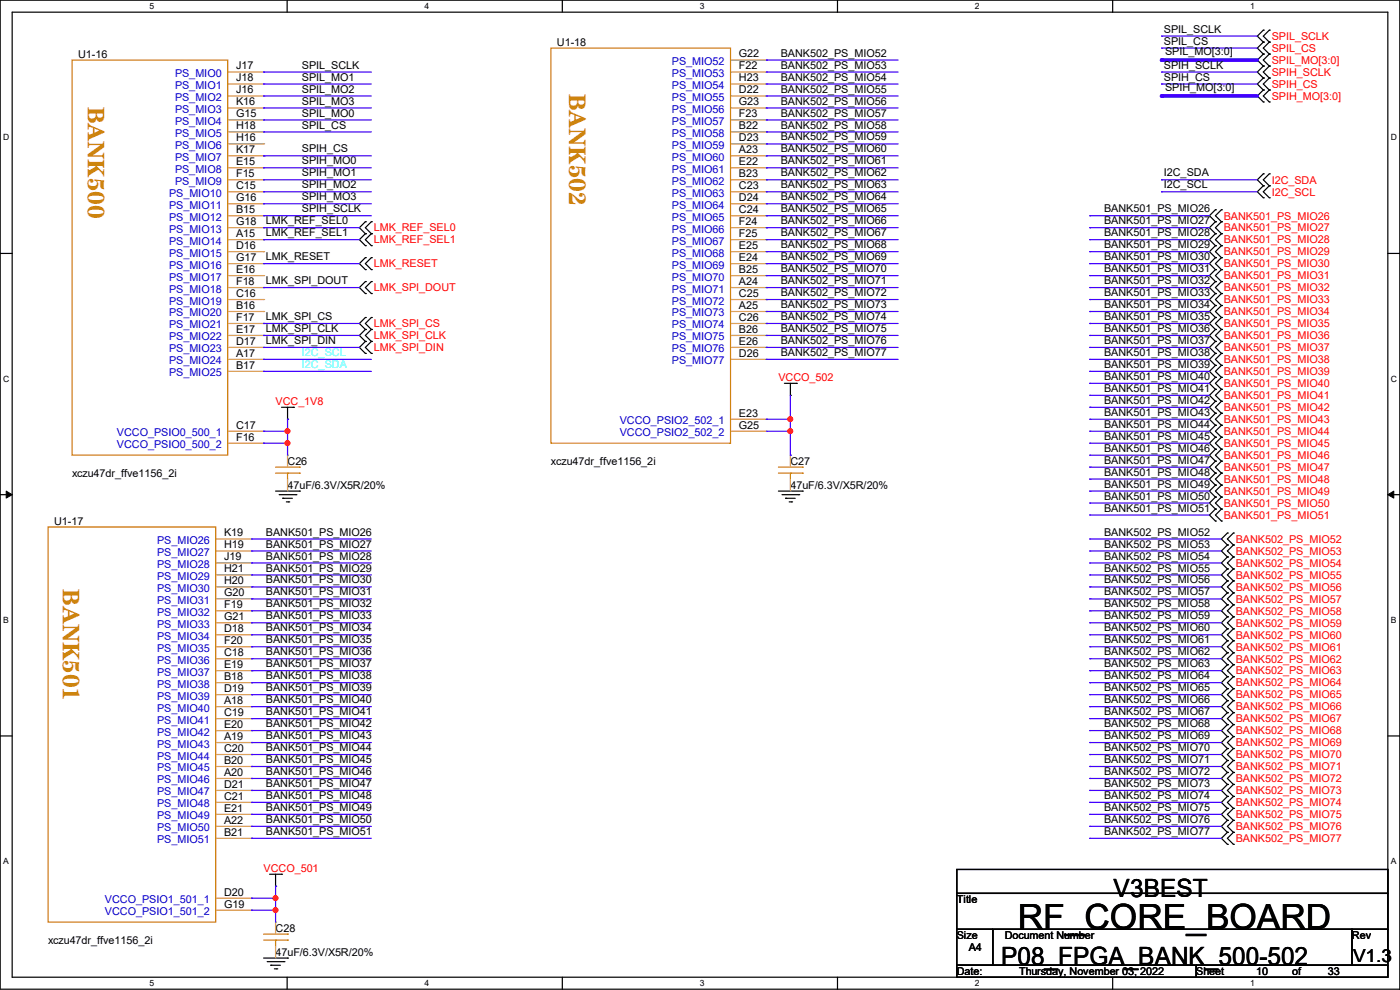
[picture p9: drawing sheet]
<svg xmlns="http://www.w3.org/2000/svg" width="297mm" height="210mm" viewBox="0 0 297 210" stroke-linecap="round" stroke-linejoin="round" font-family="sans-serif">
<defs><g id="words">
<text font-size="7.4" x="215.9" y="197.1">RF_CORE_BOARD</text>
<g font-size="5.3">
<text x="236.3" y="190.2">V3BEST</text>
<text x="212.4" y="204.7">P08_FPGA_BANK_500-502</text>
</g>
<g font-size="5.1" fill="#cc8006">
<text x="18.6" y="22.6" transform="rotate(90 18.6 22.6)">BANK500</text>
<text x="120.7" y="19.9" transform="rotate(90 120.7 19.9)">BANK502</text>
<text x="13.3" y="125" transform="rotate(90 13.3 125)">BANK501</text>
</g>
<text font-size="3.8" x="287.1" y="204.1">V1.3</text>
<g font-size="2.3">
<text x="118.2" y="9.7">U1-18</text>
<text x="246.9" y="6.9">SPIL_SCLK</text>
<text x="246.9" y="9.5">SPIL_CS</text>
<text x="247.2" y="11.8">SPIL_MO[3:0]</text>
<text x="16.6" y="12.3">U1-16</text>
<text x="50.1" y="14.7">J17</text>
<text x="50.1" y="17.3">J18</text>
<text x="64.1" y="17.1">SPIL_MO1</text>
<text x="64.1" y="14.6">SPIL_SCLK</text>
<text x="156.8" y="12.2">G22</text>
<text x="156.8" y="14.7">F22</text>
<text x="156.8" y="17.3">H23</text>
<text x="165.7" y="12">BANK502_PS_MIO52</text>
<text x="165.7" y="14.6">BANK502_PS_MIO53</text>
<text x="165.7" y="17.1">BANK502_PS_MIO54</text>
<text x="246.9" y="14.6">SPIH_SCLK</text>
<text x="246.9" y="17.1">SPIH_CS</text>
<text x="50.1" y="19.8">J16</text>
<text x="50.1" y="22.4">K16</text>
<text x="64.1" y="22.2">SPIL_MO3</text>
<text x="64.1" y="19.6">SPIL_MO2</text>
<text x="156.8" y="19.8">D22</text>
<text x="156.8" y="22.4">G23</text>
<text x="165.7" y="19.6">BANK502_PS_MIO55</text>
<text x="165.7" y="22.2">BANK502_PS_MIO56</text>
<text x="247.2" y="19.4">SPIH_MO[3:0]</text>
<text x="50.1" y="24.9">G15</text>
<text x="50.1" y="27.4">H18</text>
<text x="50.1" y="30">H16</text>
<text x="64.1" y="27.3">SPIL_CS</text>
<text x="64.1" y="24.7">SPIL_MO0</text>
<text x="156.8" y="24.9">F23</text>
<text x="156.8" y="27.4">B22</text>
<text x="156.8" y="30">D23</text>
<text x="165.7" y="24.7">BANK502_PS_MIO57</text>
<text x="165.7" y="27.3">BANK502_PS_MIO58</text>
<text x="165.7" y="29.8">BANK502_PS_MIO59</text>
<text x="50.1" y="32.5">K17</text>
<text x="50.1" y="35.1">E15</text>
<text x="64.1" y="34.9">SPIH_MO0</text>
<text x="64.1" y="32.3">SPIH_CS</text>
<text x="156.8" y="32.5">A23</text>
<text x="156.8" y="35.1">E22</text>
<text x="165.7" y="32.3">BANK502_PS_MIO60</text>
<text x="165.7" y="34.9">BANK502_PS_MIO61</text>
<text x="50.1" y="40.1">C15</text>
<text x="50.1" y="37.6">F15</text>
<text x="64.1" y="40">SPIH_MO2</text>
<text x="64.1" y="37.4">SPIH_MO1</text>
<text x="156.8" y="37.6">B23</text>
<text x="156.8" y="40.1">C23</text>
<text x="165.7" y="37.4">BANK502_PS_MIO62</text>
<text x="165.7" y="40">BANK502_PS_MIO63</text>
<text x="246.9" y="37.4">I2C_SDA</text>
<text x="246.9" y="40">I2C_SCL</text>
<text x="50.1" y="42.7">G16</text>
<text x="50.1" y="45.2">B15</text>
<text x="50.1" y="47.8">G18</text>
<text x="56.4" y="47.6">LMK_REF_SEL0</text>
<text x="64.1" y="45">SPIH_SCLK</text>
<text x="64.1" y="42.5">SPIH_MO3</text>
<text x="156.8" y="42.7">D24</text>
<text x="156.8" y="45.2">C24</text>
<text x="156.8" y="47.8">F24</text>
<text x="165.7" y="42.5">BANK502_PS_MIO64</text>
<text x="165.7" y="45">BANK502_PS_MIO65</text>
<text x="165.7" y="47.6">BANK502_PS_MIO66</text>
<text x="234.2" y="45">BANK501_PS_MIO26</text>
<text x="234.2" y="47.6">BANK501_PS_MIO27</text>
<text x="50.1" y="50.3">A15</text>
<text x="50.1" y="52.8">D16</text>
<text x="56.4" y="50.1">LMK_REF_SEL1</text>
<text x="156.8" y="50.3">F25</text>
<text x="156.8" y="52.8">E25</text>
<text x="165.7" y="50.1">BANK502_PS_MIO67</text>
<text x="165.7" y="52.7">BANK502_PS_MIO68</text>
<text x="234.2" y="50.1">BANK501_PS_MIO28</text>
<text x="234.2" y="52.7">BANK501_PS_MIO29</text>
<text x="50.1" y="55.4">G17</text>
<text x="50.1" y="57.9">E16</text>
<text x="56.4" y="55.2">LMK_RESET</text>
<text x="156.8" y="55.4">E24</text>
<text x="156.8" y="57.9">B25</text>
<text x="165.7" y="55.2">BANK502_PS_MIO69</text>
<text x="165.7" y="57.7">BANK502_PS_MIO70</text>
<text x="234.2" y="55.2">BANK501_PS_MIO30</text>
<text x="234.2" y="57.7">BANK501_PS_MIO31</text>
<text x="50.1" y="60.5">F18</text>
<text x="50.1" y="63">C16</text>
<text x="50.1" y="65.5">B16</text>
<text x="56.4" y="60.3">LMK_SPI_DOUT</text>
<text x="156.8" y="60.5">A24</text>
<text x="156.8" y="63">C25</text>
<text x="156.8" y="65.5">A25</text>
<text x="165.7" y="60.3">BANK502_PS_MIO71</text>
<text x="165.7" y="62.8">BANK502_PS_MIO72</text>
<text x="165.7" y="65.4">BANK502_PS_MIO73</text>
<text x="234.2" y="60.3">BANK501_PS_MIO32</text>
<text x="234.2" y="62.8">BANK501_PS_MIO33</text>
<text x="234.2" y="65.4">BANK501_PS_MIO34</text>
<text x="50.1" y="68.1">F17</text>
<text x="50.1" y="70.6">E17</text>
<text x="56.4" y="67.9">LMK_SPI_CS</text>
<text x="56.4" y="70.4">LMK_SPI_CLK</text>
<text x="156.8" y="68.1">C26</text>
<text x="156.8" y="70.6">B26</text>
<text x="165.7" y="67.9">BANK502_PS_MIO74</text>
<text x="165.7" y="70.4">BANK502_PS_MIO75</text>
<text x="234.2" y="67.9">BANK501_PS_MIO35</text>
<text x="234.2" y="70.4">BANK501_PS_MIO36</text>
<text x="50.1" y="73.2">D17</text>
<text x="50.1" y="75.7">A17</text>
<text x="56.4" y="73">LMK_SPI_DIN</text>
<text x="156.8" y="73.2">E26</text>
<text x="156.8" y="75.7">D26</text>
<text x="165.7" y="73">BANK502_PS_MIO76</text>
<text x="165.7" y="75.5">BANK502_PS_MIO77</text>
<text x="234.2" y="73">BANK501_PS_MIO37</text>
<text x="234.2" y="75.5">BANK501_PS_MIO38</text>
<text x="50.1" y="78.2">B17</text>
<text x="234.2" y="78.1">BANK501_PS_MIO39</text>
<text x="234.2" y="80.6">BANK501_PS_MIO40</text>
<text x="234.2" y="83.1">BANK501_PS_MIO41</text>
<text x="156.8" y="88.4">E23</text>
<text x="234.2" y="85.7">BANK501_PS_MIO42</text>
<text x="234.2" y="88.2">BANK501_PS_MIO43</text>
<text x="50.1" y="90.9">C17</text>
<text x="50.1" y="93.5">F16</text>
<text x="156.8" y="90.9">G25</text>
<text x="234.2" y="90.8">BANK501_PS_MIO44</text>
<text x="234.2" y="93.3">BANK501_PS_MIO45</text>
<text x="234.2" y="95.8">BANK501_PS_MIO46</text>
<text x="15.3" y="101.2">xczu47dr_ffve1156_2i</text>
<text x="61" y="98.6">C26</text>
<text x="116.9" y="98.6">xczu47dr_ffve1156_2i</text>
<text x="167.7" y="98.6">C27</text>
<text x="234.2" y="98.4">BANK501_PS_MIO47</text>
<text x="234.2" y="100.9">BANK501_PS_MIO48</text>
<text x="61" y="103.7">47uF/6.3V/X5R/20%</text>
<text x="167.7" y="103.7">47uF/6.3V/X5R/20%</text>
<text x="234.2" y="103.5">BANK501_PS_MIO49</text>
<text x="234.2" y="106">BANK501_PS_MIO50</text>
<text x="11.5" y="111.3">U1-17</text>
<text x="47.5" y="113.8">K19</text>
<text x="56.4" y="113.6">BANK501_PS_MIO26</text>
<text x="234.2" y="108.5">BANK501_PS_MIO51</text>
<text x="234.2" y="113.6">BANK502_PS_MIO52</text>
<text x="47.5" y="116.3">H19</text>
<text x="47.5" y="118.9">J19</text>
<text x="56.4" y="116.2">BANK501_PS_MIO27</text>
<text x="56.4" y="118.7">BANK501_PS_MIO28</text>
<text x="234.2" y="116.2">BANK502_PS_MIO53</text>
<text x="234.2" y="118.7">BANK502_PS_MIO54</text>
<text x="47.5" y="121.4">H21</text>
<text x="47.5" y="124">H20</text>
<text x="56.4" y="121.2">BANK501_PS_MIO29</text>
<text x="56.4" y="123.8">BANK501_PS_MIO30</text>
<text x="234.2" y="121.2">BANK502_PS_MIO55</text>
<text x="234.2" y="123.8">BANK502_PS_MIO56</text>
<text x="47.5" y="126.5">G20</text>
<text x="47.5" y="129">F19</text>
<text x="47.5" y="131.6">G21</text>
<text x="56.4" y="126.3">BANK501_PS_MIO31</text>
<text x="56.4" y="128.9">BANK501_PS_MIO32</text>
<text x="56.4" y="131.4">BANK501_PS_MIO33</text>
<text x="234.2" y="126.3">BANK502_PS_MIO57</text>
<text x="234.2" y="128.9">BANK502_PS_MIO58</text>
<text x="234.2" y="131.4">BANK502_PS_MIO59</text>
<text x="47.5" y="134.1">D18</text>
<text x="47.5" y="136.7">F20</text>
<text x="56.4" y="133.9">BANK501_PS_MIO34</text>
<text x="56.4" y="136.5">BANK501_PS_MIO35</text>
<text x="234.2" y="133.9">BANK502_PS_MIO60</text>
<text x="234.2" y="136.5">BANK502_PS_MIO61</text>
<text x="47.5" y="139.2">C18</text>
<text x="47.5" y="141.7">E19</text>
<text x="56.4" y="139">BANK501_PS_MIO36</text>
<text x="56.4" y="141.6">BANK501_PS_MIO37</text>
<text x="234.2" y="139">BANK502_PS_MIO62</text>
<text x="234.2" y="141.6">BANK502_PS_MIO63</text>
<text x="47.5" y="144.3">B18</text>
<text x="47.5" y="146.8">D19</text>
<text x="47.5" y="149.4">A18</text>
<text x="56.4" y="144.1">BANK501_PS_MIO38</text>
<text x="56.4" y="146.6">BANK501_PS_MIO39</text>
<text x="56.4" y="149.2">BANK501_PS_MIO40</text>
<text x="234.2" y="144.1">BANK502_PS_MIO64</text>
<text x="234.2" y="146.6">BANK502_PS_MIO65</text>
<text x="234.2" y="149.2">BANK502_PS_MIO66</text>
<text x="47.5" y="151.9">C19</text>
<text x="47.5" y="154.4">E20</text>
<text x="56.4" y="151.7">BANK501_PS_MIO41</text>
<text x="56.4" y="154.3">BANK501_PS_MIO42</text>
<text x="234.2" y="151.7">BANK502_PS_MIO67</text>
<text x="234.2" y="154.3">BANK502_PS_MIO68</text>
<text x="47.5" y="157">A19</text>
<text x="47.5" y="159.5">C20</text>
<text x="56.4" y="156.8">BANK501_PS_MIO43</text>
<text x="56.4" y="159.3">BANK501_PS_MIO44</text>
<text x="56.4" y="161.9">BANK501_PS_MIO45</text>
<text x="234.2" y="156.8">BANK502_PS_MIO69</text>
<text x="234.2" y="159.3">BANK502_PS_MIO70</text>
<text x="234.2" y="161.9">BANK502_PS_MIO71</text>
<text x="47.5" y="162.1">B20</text>
<text x="47.5" y="164.6">A20</text>
<text x="47.5" y="167.1">D21</text>
<text x="56.4" y="164.4">BANK501_PS_MIO46</text>
<text x="56.4" y="167">BANK501_PS_MIO47</text>
<text x="234.2" y="164.4">BANK502_PS_MIO72</text>
<text x="234.2" y="167">BANK502_PS_MIO73</text>
<text x="47.5" y="169.7">C21</text>
<text x="47.5" y="172.2">E21</text>
<text x="56.4" y="169.5">BANK501_PS_MIO48</text>
<text x="56.4" y="172">BANK501_PS_MIO49</text>
<text x="234.2" y="169.5">BANK502_PS_MIO74</text>
<text x="234.2" y="172">BANK502_PS_MIO75</text>
<text x="47.5" y="174.8">A22</text>
<text x="47.5" y="177.3">B21</text>
<text x="56.4" y="174.6">BANK501_PS_MIO50</text>
<text x="56.4" y="177.1">BANK501_PS_MIO51</text>
<text x="234.2" y="174.6">BANK502_PS_MIO76</text>
<text x="234.2" y="177.1">BANK502_PS_MIO77</text>
<text x="47.5" y="190">D20</text>
<text x="203" y="191.6">Title</text>
<text x="47.5" y="192.5">G19</text>
<text x="58.5" y="197.7">C28</text>
<text x="10.2" y="200.2">xczu47dr_ffve1156_2i</text>
<text x="58.5" y="202.8">47uF/6.3V/X5R/20%</text>
<text x="203" y="199.2">Size</text>
<text x="205.5" y="201.8">A4</text>
<text x="213.1" y="199.2">Document Number</text>
<text x="286.8" y="199.2">Rev</text>
<text x="203" y="206.8">Date:</text>
<text x="216.2" y="206.8">Thursday, November 03, 2022</text>
<text x="253.8" y="206.8">Sheet</text>
<text x="266.5" y="206.8">10</text>
<text x="274.1" y="206.8">of</text>
<text x="281.7" y="206.8">33</text>
</g>
<g font-size="2.3" fill="#f00">
<text x="269.8" y="8.5">SPIL_SCLK</text>
<text x="269.8" y="11">SPIL_CS</text>
<text x="269.8" y="13.5">SPIL_MO[3:0]</text>
<text x="269.8" y="16.1">SPIH_SCLK</text>
<text x="269.8" y="18.6">SPIH_CS</text>
<text x="269.8" y="21.2">SPIH_MO[3:0]</text>
<text x="269.8" y="38.9">I2C_SDA</text>
<text x="269.8" y="41.5">I2C_SCL</text>
<text x="259.6" y="46.6">BANK501_PS_MIO26</text>
<text x="79.3" y="49.1">LMK_REF_SEL0</text>
<text x="79.3" y="51.6">LMK_REF_SEL1</text>
<text x="259.6" y="49.1">BANK501_PS_MIO27</text>
<text x="259.6" y="51.6">BANK501_PS_MIO28</text>
<text x="79.3" y="56.7">LMK_RESET</text>
<text x="259.6" y="54.2">BANK501_PS_MIO29</text>
<text x="259.6" y="56.7">BANK501_PS_MIO30</text>
<text x="259.6" y="59.3">BANK501_PS_MIO31</text>
<text x="79.3" y="61.8">LMK_SPI_DOUT</text>
<text x="259.6" y="61.8">BANK501_PS_MIO32</text>
<text x="259.6" y="64.3">BANK501_PS_MIO33</text>
<text x="79.3" y="69.4">LMK_SPI_CS</text>
<text x="79.3" y="72">LMK_SPI_CLK</text>
<text x="259.6" y="66.9">BANK501_PS_MIO34</text>
<text x="259.6" y="69.4">BANK501_PS_MIO35</text>
<text x="259.6" y="72">BANK501_PS_MIO36</text>
<text x="79.3" y="74.5">LMK_SPI_DIN</text>
<text x="259.6" y="74.5">BANK501_PS_MIO37</text>
<text x="259.6" y="77">BANK501_PS_MIO38</text>
<text x="165.1" y="80.9">VCCO_502</text>
<text x="259.6" y="79.6">BANK501_PS_MIO39</text>
<text x="259.6" y="82.1">BANK501_PS_MIO40</text>
<text x="58.5" y="85.9">VCC_1V8</text>
<text x="259.6" y="84.7">BANK501_PS_MIO41</text>
<text x="259.6" y="87.2">BANK501_PS_MIO42</text>
<text x="259.6" y="89.7">BANK501_PS_MIO43</text>
<text x="259.6" y="92.3">BANK501_PS_MIO44</text>
<text x="259.6" y="94.8">BANK501_PS_MIO45</text>
<text x="259.6" y="97.4">BANK501_PS_MIO46</text>
<text x="259.6" y="99.9">BANK501_PS_MIO47</text>
<text x="259.6" y="102.4">BANK501_PS_MIO48</text>
<text x="259.6" y="105">BANK501_PS_MIO49</text>
<text x="259.6" y="107.5">BANK501_PS_MIO50</text>
<text x="259.6" y="110.1">BANK501_PS_MIO51</text>
<text x="262.2" y="115.1">BANK502_PS_MIO52</text>
<text x="262.2" y="117.7">BANK502_PS_MIO53</text>
<text x="262.2" y="120.2">BANK502_PS_MIO54</text>
<text x="262.2" y="122.8">BANK502_PS_MIO55</text>
<text x="262.2" y="125.3">BANK502_PS_MIO56</text>
<text x="262.2" y="127.8">BANK502_PS_MIO57</text>
<text x="262.2" y="130.4">BANK502_PS_MIO58</text>
<text x="262.2" y="132.9">BANK502_PS_MIO59</text>
<text x="262.2" y="135.5">BANK502_PS_MIO60</text>
<text x="262.2" y="138">BANK502_PS_MIO61</text>
<text x="262.2" y="140.5">BANK502_PS_MIO62</text>
<text x="262.2" y="143.1">BANK502_PS_MIO63</text>
<text x="262.2" y="145.6">BANK502_PS_MIO64</text>
<text x="262.2" y="148.2">BANK502_PS_MIO65</text>
<text x="262.2" y="150.7">BANK502_PS_MIO66</text>
<text x="262.2" y="153.2">BANK502_PS_MIO67</text>
<text x="262.2" y="155.8">BANK502_PS_MIO68</text>
<text x="262.2" y="158.3">BANK502_PS_MIO69</text>
<text x="262.2" y="160.9">BANK502_PS_MIO70</text>
<text x="262.2" y="163.4">BANK502_PS_MIO71</text>
<text x="262.2" y="165.9">BANK502_PS_MIO72</text>
<text x="262.2" y="168.5">BANK502_PS_MIO73</text>
<text x="262.2" y="171">BANK502_PS_MIO74</text>
<text x="262.2" y="173.6">BANK502_PS_MIO75</text>
<text x="262.2" y="176.1">BANK502_PS_MIO76</text>
<text x="262.2" y="178.6">BANK502_PS_MIO77</text>
<text x="55.9" y="185">VCCO_501</text>
</g>
<g font-size="2.3" fill="#00c">
<text x="37.1" y="16.3">PS_MIO0</text>
<text x="142.5" y="13.8">PS_MIO52</text>
<text x="142.5" y="16.3">PS_MIO53</text>
<text x="37.1" y="18.9">PS_MIO1</text>
<text x="37.1" y="21.4">PS_MIO2</text>
<text x="37.1" y="24">PS_MIO3</text>
<text x="142.5" y="18.9">PS_MIO54</text>
<text x="142.5" y="21.4">PS_MIO55</text>
<text x="142.5" y="24">PS_MIO56</text>
<text x="37.1" y="26.5">PS_MIO4</text>
<text x="37.1" y="29">PS_MIO5</text>
<text x="142.5" y="26.5">PS_MIO57</text>
<text x="142.5" y="29">PS_MIO58</text>
<text x="37.1" y="31.6">PS_MIO6</text>
<text x="37.1" y="34.1">PS_MIO7</text>
<text x="142.5" y="31.6">PS_MIO59</text>
<text x="142.5" y="34.1">PS_MIO60</text>
<text x="35.9" y="41.7">PS_MIO10</text>
<text x="37.1" y="36.7">PS_MIO8</text>
<text x="37.1" y="39.2">PS_MIO9</text>
<text x="142.5" y="36.7">PS_MIO61</text>
<text x="142.5" y="39.2">PS_MIO62</text>
<text x="142.5" y="41.7">PS_MIO63</text>
<text x="35.9" y="44.3">PS_MIO11</text>
<text x="35.9" y="46.8">PS_MIO12</text>
<text x="142.5" y="44.3">PS_MIO64</text>
<text x="142.5" y="46.8">PS_MIO65</text>
<text x="35.9" y="49.4">PS_MIO13</text>
<text x="35.9" y="51.9">PS_MIO14</text>
<text x="142.5" y="49.4">PS_MIO66</text>
<text x="142.5" y="51.9">PS_MIO67</text>
<text x="35.9" y="54.4">PS_MIO15</text>
<text x="35.9" y="57">PS_MIO16</text>
<text x="35.9" y="59.5">PS_MIO17</text>
<text x="142.5" y="54.4">PS_MIO68</text>
<text x="142.5" y="57">PS_MIO69</text>
<text x="142.5" y="59.5">PS_MIO70</text>
<text x="35.9" y="62.1">PS_MIO18</text>
<text x="35.9" y="64.6">PS_MIO19</text>
<text x="142.5" y="62.1">PS_MIO71</text>
<text x="142.5" y="64.6">PS_MIO72</text>
<text x="35.9" y="67.1">PS_MIO20</text>
<text x="35.9" y="69.7">PS_MIO21</text>
<text x="142.5" y="67.1">PS_MIO73</text>
<text x="142.5" y="69.7">PS_MIO74</text>
<text x="35.9" y="72.2">PS_MIO22</text>
<text x="35.9" y="74.8">PS_MIO23</text>
<text x="35.9" y="77.3">PS_MIO24</text>
<text x="142.5" y="72.2">PS_MIO75</text>
<text x="142.5" y="74.8">PS_MIO76</text>
<text x="142.5" y="77.3">PS_MIO77</text>
<text x="35.9" y="79.8">PS_MIO25</text>
<text x="24.8" y="92.5">VCCO_PSIO0_500_1</text>
<text x="24.8" y="95.1">VCCO_PSIO0_500_2</text>
<text x="131.5" y="90">VCCO_PSIO2_502_1</text>
<text x="131.5" y="92.5">VCCO_PSIO2_502_2</text>
<text x="33.3" y="115.4">PS_MIO26</text>
<text x="33.3" y="117.9">PS_MIO27</text>
<text x="33.3" y="120.5">PS_MIO28</text>
<text x="33.3" y="123">PS_MIO29</text>
<text x="33.3" y="125.6">PS_MIO30</text>
<text x="33.3" y="128.1">PS_MIO31</text>
<text x="33.3" y="130.6">PS_MIO32</text>
<text x="33.3" y="133.2">PS_MIO33</text>
<text x="33.3" y="135.7">PS_MIO34</text>
<text x="33.3" y="138.3">PS_MIO35</text>
<text x="33.3" y="140.8">PS_MIO36</text>
<text x="33.3" y="143.3">PS_MIO37</text>
<text x="33.3" y="145.9">PS_MIO38</text>
<text x="33.3" y="148.4">PS_MIO39</text>
<text x="33.3" y="151">PS_MIO40</text>
<text x="33.3" y="153.5">PS_MIO41</text>
<text x="33.3" y="156">PS_MIO42</text>
<text x="33.3" y="158.6">PS_MIO43</text>
<text x="33.3" y="161.1">PS_MIO44</text>
<text x="33.3" y="163.7">PS_MIO45</text>
<text x="33.3" y="166.2">PS_MIO46</text>
<text x="33.3" y="168.7">PS_MIO47</text>
<text x="33.3" y="171.3">PS_MIO48</text>
<text x="33.3" y="173.8">PS_MIO49</text>
<text x="33.3" y="176.4">PS_MIO50</text>
<text x="33.3" y="178.9">PS_MIO51</text>
<text x="22.3" y="191.6">VCCO_PSIO1_501_1</text>
<text x="22.3" y="194.1">VCCO_PSIO1_501_2</text>
</g>
<g font-size="2.3" fill="#0ff">
<text x="64.1" y="75.5">I2C_SCL</text>
<text x="64.1" y="78.1">I2C_SDA</text>
</g>
<g font-size="1.8">
<text x="31.7" y="1.9">5</text>
<text x="90.1" y="1.9">4</text>
<text x="148.5" y="1.9">3</text>
<text x="206.8" y="1.9">2</text>
<text x="265.2" y="1.9">1</text>
<text x=".7" y="29.8">D</text>
<text x="295.1" y="29.8">D</text>
<text x=".7" y="80.9">C</text>
<text x="295.1" y="80.9">C</text>
<text x=".7" y="132.1">B</text>
<text x="295.1" y="132.1">B</text>
<text x=".7" y="183.3">A</text>
<text x="295.1" y="183.3">A</text>
<text x="31.7" y="209.2">5</text>
<text x="90.1" y="209.2">4</text>
<text x="148.5" y="209.2">3</text>
<text x="206.8" y="209.2">2</text>
<text x="265.2" y="209.2">1</text>
</g>
</g></defs>
<path d="M0 0h297v209.8h-297zM2.6 2.6h291.8v204.7h-291.8z" fill="none" stroke="#000" stroke-width=".25"/>
<g fill="#fff">
<path d="M31.7 .3h1v2h-1z"/>
<path d="M31.7 207.6h1v1.9h-1z"/>
</g>
<path d="M60.9 0v2.6M60.9 207.3v2.5" fill="none" stroke="#000" stroke-width=".25"/>
<g fill="#fff">
<path d="M90.1 .3h1v2h-1z"/>
<path d="M90.1 207.6h1v1.9h-1z"/>
</g>
<path d="M119.3 0v2.6M119.3 207.3v2.5" fill="none" stroke="#000" stroke-width=".25"/>
<g fill="#fff">
<path d="M148.5 .3h.9v2h-.9z"/>
<path d="M148.5 207.6h.9v1.9h-.9z"/>
</g>
<path d="M177.7 0v2.6M177.7 207.3v2.5" fill="none" stroke="#000" stroke-width=".25"/>
<g fill="#fff">
<path d="M206.8 .3h1v2h-1z"/>
<path d="M206.8 207.6h1v1.9h-1z"/>
</g>
<path d="M236.1 0v2.6M236.1 207.3v2.5" fill="none" stroke="#000" stroke-width=".25"/>
<g fill="#fff">
<path d="M265.2 .3h1v2h-1z"/>
<path d="M265.2 207.6h1v1.9h-1z"/>
<path d="M.7 28.2h1.2v1.9h-1.2z"/>
<path d="M295.1 28.2h1.2v1.9h-1.2z"/>
<path d="M.7 79.3h1.2v2h-1.2z"/>
<path d="M295.1 79.3h1.2v2h-1.2z"/>
</g>
<path d="M0 53.8h2.6M294.4 53.8h2.6" fill="none" stroke="#000" stroke-width=".25"/>
<g fill="#fff">
<path d="M.7 130.5h1.2v2h-1.2z"/>
<path d="M295.1 130.5h1.1v2h-1.1z"/>
</g>
<path d="M0 104.9h2.6M294.4 104.9h2.6" fill="none" stroke="#000" stroke-width=".25"/>
<path d="M1.3 104.2l1.3 .7-1.3 .8zM294.4 104.9l1.3-.7v1.5z" fill="#000" stroke="#000" stroke-width=".21"/>
<g fill="#fff">
<path d="M.7 181.7h1.2v2h-1.2z"/>
<path d="M295.1 181.7h1.1v2h-1.1z"/>
</g>
<g fill="none" stroke="#000" stroke-width=".25">
<path d="M268 6.4h.1M268 8.9h.1M268 11.5h.1M268 14h.1M268 16.6h.1M268 19.1h.1M268 6.4l-1.3 1.3 1.3 1.2M268 8.9l-1.3 1.3 1.3 1.3M268 11.5l-1.3 1.2 1.3 1.3M268 14l-1.3 1.3 1.3 1.3M268 16.6l-1.3 1.2 1.3 1.3M268 19.1l-1.3 1.3 1.3 1.2"/>
<path d="M269.3 8.9h.1M269.3 6.4h.1M269.3 11.5h.1M269.3 14h.1M269.3 16.6h.1M269.3 19.1h.1M269.3 6.4l-1.3 1.3 1.3 1.2M269.3 8.9l-1.3 1.3 1.3 1.3M269.3 11.5l-1.3 1.2 1.3 1.3M269.3 14l-1.3 1.3 1.3 1.3M269.3 16.6l-1.3 1.2 1.3 1.3M269.3 19.1l-1.3 1.3 1.3 1.2"/>
<path d="M268 21.6h.1M268 36.9h.1M268 39.4h.1M268 36.9l-1.3 1.2 1.3 1.3M268 39.4l-1.3 1.3 1.3 1.3M269.3 21.6h.1M269.3 39.4h.1M269.3 36.9h.1M269.3 36.9l-1.3 1.2 1.3 1.3M269.3 39.4l-1.3 1.3 1.3 1.3M77.5 47h.1M77.5 49.6h.1"/>
<path d="M77.5 52.1h.1M77.5 59.7h.1M77.5 54.7h.1M77.5 57.2h.1M77.5 47l-1.3 1.3 1.3 1.3M77.5 49.6l-1.3 1.2 1.3 1.3M77.5 59.7l-1.3 1.3 1.3 1.3M77.5 54.7l-1.3 1.2 1.3 1.3M78.8 49.6h.1M78.8 47h.1M78.8 52.1h.1M78.8 59.7h.1"/>
<path d="M78.8 57.2h.1M78.8 54.7h.1M78.8 47l-1.3 1.3 1.3 1.3M78.8 49.6l-1.3 1.2 1.3 1.3M78.8 59.7l-1.3 1.3 1.3 1.3M78.8 54.7l-1.3 1.2 1.3 1.3M257.9 44.5h.1M257.9 47h.1M257.9 49.6h.1M257.9 52.1h.1M257.9 54.7h.1M257.9 57.2h.1"/>
<path d="M257.9 59.7h.1M257.9 47l-1.3 1.3 1.3 1.3M257.9 49.6l-1.3 1.2 1.3 1.3M257.9 44.5l-1.3 1.3 1.3 1.2M257.9 52.1l-1.3 1.3 1.3 1.3M257.9 54.7l-1.3 1.2 1.3 1.3M257.9 57.2l-1.3 1.3 1.3 1.2M257.9 59.7l-1.3 1.3 1.3 1.3M259.1 47h.1M259.1 44.5h.1M259.1 49.6h.1M259.1 52.1h.1"/>
<path d="M259.1 54.7h.1M259.1 57.2h.1M259.1 59.7h.1M259.1 47l-1.2 1.3 1.2 1.3M259.1 49.6l-1.2 1.2 1.2 1.3M259.1 44.5l-1.2 1.3 1.2 1.2M259.1 52.1l-1.2 1.3 1.2 1.3M259.1 54.7l-1.2 1.2 1.2 1.3M259.1 57.2l-1.2 1.3 1.2 1.2M259.1 59.7l-1.2 1.3 1.2 1.3M268 42h.1M269.3 42h.1"/>
<path d="M77.5 67.4h.1M77.5 69.9h.1M77.5 72.4h.1M77.5 75h.1M77.5 62.3h.1M77.5 67.4l-1.3 1.2 1.3 1.3M77.5 72.4l-1.3 1.3 1.3 1.3M77.5 69.9l-1.3 1.3 1.3 1.2M78.8 69.9h.1M78.8 67.4h.1M78.8 75h.1M78.8 72.4h.1"/>
<path d="M78.8 62.3h.1M78.8 67.4l-1.3 1.2 1.3 1.3M78.8 72.4l-1.3 1.3 1.3 1.3M78.8 69.9l-1.3 1.3 1.3 1.2M257.9 62.3h.1M257.9 64.8h.1M257.9 67.4h.1M257.9 69.9h.1M257.9 72.4h.1M257.9 75h.1M257.9 77.5h.1M257.9 62.3l-1.3 1.2 1.3 1.3"/>
<path d="M257.9 64.8l-1.3 1.3 1.3 1.3M257.9 67.4l-1.3 1.2 1.3 1.3M257.9 69.9l-1.3 1.3 1.3 1.2M257.9 72.4l-1.3 1.3 1.3 1.3M257.9 75l-1.3 1.2 1.3 1.3M257.9 77.5l-1.3 1.3 1.3 1.3M259.1 62.3h.1M259.1 64.8h.1M259.1 67.4h.1M259.1 69.9h.1M259.1 72.4h.1M259.1 75h.1"/>
<path d="M259.1 77.5h.1M259.1 62.3l-1.2 1.2 1.2 1.3M259.1 64.8l-1.2 1.3 1.2 1.3M259.1 67.4l-1.2 1.2 1.2 1.3M259.1 69.9l-1.2 1.3 1.2 1.2M259.1 72.4l-1.2 1.3 1.2 1.3M259.1 75l-1.2 1.2 1.2 1.3M259.1 77.5l-1.2 1.3 1.2 1.3M59.7 86.4h2.6M61 88.9h.1M61 86.4v2.5M62.3 86.4h.1"/>
<path d="M166.4 81.3h2.6M167.7 83.9h.1M167.7 81.3v2.6M169 81.3h.1M257.9 80.1h.1M257.9 82.6h.1M257.9 85.1h.1M257.9 87.7h.1M257.9 90.2h.1M257.9 92.8h.1M257.9 95.3h.1M257.9 97.8h.1"/>
<path d="M257.9 80.1l-1.3 1.2 1.3 1.3M257.9 82.6l-1.3 1.3 1.3 1.2M257.9 85.1l-1.3 1.3 1.3 1.3M257.9 87.7l-1.3 1.2 1.3 1.3M257.9 90.2l-1.3 1.3 1.3 1.3M257.9 92.8l-1.3 1.2 1.3 1.3M257.9 95.3l-1.3 1.3 1.3 1.2M257.9 97.8l-1.3 1.3 1.3 1.3M259.1 80.1h.1M259.1 82.6h.1M259.1 85.1h.1M259.1 87.7h.1"/>
<path d="M259.1 90.2h.1M259.1 92.8h.1M259.1 95.3h.1M259.1 97.8h.1M259.1 80.1l-1.2 1.2 1.2 1.3M259.1 82.6l-1.2 1.3 1.2 1.2M259.1 85.1l-1.2 1.3 1.2 1.3M259.1 87.7l-1.2 1.2 1.2 1.3M259.1 90.2l-1.2 1.3 1.2 1.3M259.1 92.8l-1.2 1.2 1.2 1.3M259.1 95.3l-1.2 1.3 1.2 1.2M259.1 97.8l-1.2 1.3 1.2 1.3"/>
<path d="M58.5 104.2h5M59.2 104.9h3.6M60 105.7h.1M60 105.7h2M60.7 106.5h.6M61.3 106.5h.1M62.8 104.9h.1M63.5 104.2h.1M165.1 104.2h5.1M165.9 104.9h3.6M166.7 105.7h.1M166.7 105.7h2"/>
<path d="M167.4 106.5h.5M167.9 106.5h.1M169.5 104.9h.1M170.2 104.2h.1M257.9 100.4h.1M257.9 102.9h.1M257.9 105.5h.1M257.9 108h.1M257.9 110.5h.1M257.9 100.4l-1.3 1.2 1.3 1.3M257.9 102.9l-1.3 1.3 1.3 1.3M257.9 105.5l-1.3 1.2 1.3 1.3"/>
<path d="M257.9 108l-1.3 1.3 1.3 1.2M259.1 100.4h.1M259.1 102.9h.1M259.1 105.5h.1M259.1 108h.1M259.1 110.5h.1M259.1 100.4l-1.2 1.2 1.2 1.3M259.1 102.9l-1.2 1.3 1.2 1.3M259.1 105.5l-1.2 1.2 1.2 1.3M259.1 108l-1.2 1.3 1.2 1.2M260.4 113.1h.1M260.4 115.6h.1"/>
<path d="M260.4 118.2h.1M260.4 113.1l-1.3 1.2 1.3 1.3M260.4 115.6l-1.3 1.3 1.3 1.3M260.4 118.2l-1.3 1.2 1.3 1.3M261.7 115.6h.1M261.7 113.1h.1M261.7 118.2h.1M261.7 113.1l-1.3 1.2 1.3 1.3M261.7 115.6l-1.3 1.3 1.3 1.3M261.7 118.2l-1.3 1.2 1.3 1.3M260.4 120.7h.1M260.4 123.2h.1"/>
<path d="M260.4 125.8h.1M260.4 128.3h.1M260.4 130.9h.1M260.4 133.4h.1M260.4 135.9h.1M260.4 138.5h.1M260.4 120.7l-1.3 1.3 1.3 1.2M260.4 123.2l-1.3 1.3 1.3 1.3M260.4 125.8l-1.3 1.2 1.3 1.3M260.4 128.3l-1.3 1.3 1.3 1.3M260.4 130.9l-1.3 1.2 1.3 1.3M260.4 133.4l-1.3 1.3 1.3 1.2"/>
<path d="M260.4 135.9l-1.3 1.3 1.3 1.3M260.4 138.5l-1.3 1.2 1.3 1.3M261.7 120.7h.1M261.7 123.2h.1M261.7 125.8h.1M261.7 128.3h.1M261.7 130.9h.1M261.7 133.4h.1M261.7 135.9h.1M261.7 138.5h.1M261.7 120.7l-1.3 1.3 1.3 1.2M261.7 123.2l-1.3 1.3 1.3 1.3"/>
<path d="M261.7 125.8l-1.3 1.2 1.3 1.3M261.7 128.3l-1.3 1.3 1.3 1.3M261.7 130.9l-1.3 1.2 1.3 1.3M261.7 133.4l-1.3 1.3 1.3 1.2M261.7 135.9l-1.3 1.3 1.3 1.3M261.7 138.5l-1.3 1.2 1.3 1.3M0 156.1h2.6M260.4 141h.1M260.4 143.6h.1M260.4 146.1h.1M260.4 148.6h.1M260.4 151.2h.1"/>
<path d="M260.4 153.7h.1M260.4 156.3h.1M260.4 158.8h.1M260.4 141l-1.3 1.3 1.3 1.3M260.4 143.6l-1.3 1.2 1.3 1.3M260.4 146.1l-1.3 1.3 1.3 1.2M260.4 148.6l-1.3 1.3 1.3 1.3M260.4 151.2l-1.3 1.2 1.3 1.3M260.4 153.7l-1.3 1.3 1.3 1.3M260.4 156.3l-1.3 1.2 1.3 1.3M260.4 158.8l-1.3 1.3 1.3 1.2M261.7 141h.1"/>
<path d="M261.7 143.6h.1M261.7 146.1h.1M261.7 148.6h.1M261.7 151.2h.1M261.7 153.7h.1M261.7 156.3h.1M261.7 158.8h.1M261.7 141l-1.3 1.3 1.3 1.3M261.7 143.6l-1.3 1.2 1.3 1.3M261.7 146.1l-1.3 1.3 1.3 1.2M261.7 148.6l-1.3 1.3 1.3 1.3M261.7 151.2l-1.3 1.2 1.3 1.3"/>
<path d="M261.7 153.7l-1.3 1.3 1.3 1.3M261.7 156.3l-1.3 1.2 1.3 1.3M261.7 158.8l-1.3 1.3 1.3 1.2M294.4 156.1h2.6M260.4 161.3h.1M260.4 163.9h.1M260.4 166.4h.1M260.4 169h.1M260.4 171.5h.1M260.4 174h.1M260.4 176.6h.1M260.4 179.1h.1"/>
<path d="M260.4 161.3l-1.3 1.3 1.3 1.3M260.4 163.9l-1.3 1.2 1.3 1.3M260.4 166.4l-1.3 1.3 1.3 1.3M260.4 169l-1.3 1.2 1.3 1.3M260.4 171.5l-1.3 1.3 1.3 1.2M260.4 174l-1.3 1.3 1.3 1.3M260.4 176.6l-1.3 1.2 1.3 1.3M261.7 161.3h.1M261.7 163.9h.1M261.7 166.4h.1M261.7 169h.1M261.7 171.5h.1"/>
<path d="M261.7 174h.1M261.7 176.6h.1M261.7 179.1h.1M261.7 161.3l-1.3 1.3 1.3 1.3M261.7 163.9l-1.3 1.2 1.3 1.3M261.7 166.4l-1.3 1.3 1.3 1.3M261.7 169l-1.3 1.2 1.3 1.3M261.7 171.5l-1.3 1.3 1.3 1.2M261.7 174l-1.3 1.3 1.3 1.3M261.7 176.6l-1.3 1.2 1.3 1.3M57.2 185.5h2.5M58.5 188h.1"/>
<path d="M58.5 185.5v2.5M59.7 185.5h.1M203 184.4h91.4v5.1h-91.4zM203 189.5h91.4v7.6h-91.4zM203 197.1h7.6v7.7h-7.6zM210.6 197.1h76.2v7.7h-76.2zM286.8 197.1h7.6v7.7h-7.6zM55.9 203.2h5.1M56.7 204h3.5M57.4 204.8h.1M57.4 204.8h2.1M58.2 205.5h.5"/>
<path d="M58.7 205.5h.1M60.2 204h.1M61 203.2h.1M203 204.8h50.8v2.5h-50.8zM253.8 204.8h40.6v2.5h-40.6z"/>
</g>
<g fill="none" stroke="#cc8006" stroke-width=".25">
<path d="M15.3 12.7h33v83.9h-33zM116.9 10.2h38.1v83.8h-38.1zM58.5 99.1h5M63.5 99.1h.1M165.1 99.1h5.1M170.2 99.1h.1M10.2 111.8h35.6v83.8h-35.6zM58.5 100.4h5M61 100.4h.1M61 100.4v1.2M63.5 100.4h.1M165.1 100.4h5.1"/>
<path d="M167.7 100.4h.1M167.7 100.4v1.2M170.2 100.4h.1M55.9 198.2h5.1M55.9 199.4h5.1M58.5 199.4h.1M58.5 199.4v1.3M61 198.2h.1M61 199.4h.1"/>
</g>
<g fill="none" stroke="#a84" stroke-width=".25">
<path d="M48.3 15.3h7.6M48.3 17.8h7.6M55.9 15.3h.1M55.9 17.8h.1M155 15.3h7.6M155 17.8h7.6M155 12.7h7.6M162.6 12.7h.1M162.6 15.3h.1M162.6 17.8h.1M48.3 20.4h7.6M48.3 22.9h7.6"/>
<path d="M48.3 25.4h7.6M48.3 28h7.6M48.3 30.5h7.6M48.3 33.1h7.6M48.3 35.6h7.6M48.3 38.1h7.6M55.9 20.4h.1M55.9 22.9h.1M55.9 25.4h.1M55.9 28h.1M55.9 30.5h.1M55.9 33.1h.1"/>
<path d="M55.9 35.6h.1M55.9 38.1h.1M155 20.4h7.6M155 22.9h7.6M155 25.4h7.6M155 28h7.6M155 30.5h7.6M155 33.1h7.6M155 35.6h7.6M155 38.1h7.6M162.6 20.4h.1M162.6 22.9h.1"/>
<path d="M162.6 25.4h.1M162.6 28h.1M162.6 30.5h.1M162.6 33.1h.1M162.6 35.6h.1M162.6 38.1h.1M48.3 40.7h7.6M48.3 43.2h7.6M48.3 45.8h7.6M48.3 48.3h7.6M48.3 50.8h7.6M48.3 53.4h7.6"/>
<path d="M48.3 55.9h7.6M48.3 58.5h7.6M55.9 40.7h.1M55.9 43.2h.1M55.9 45.8h.1M55.9 48.3h.1M55.9 50.8h.1M55.9 53.4h.1M55.9 55.9h.1M55.9 58.5h.1M155 40.7h7.6M155 43.2h7.6"/>
<path d="M155 45.8h7.6M155 48.3h7.6M155 50.8h7.6M155 53.4h7.6M155 55.9h7.6M155 58.5h7.6M162.6 40.7h.1M162.6 43.2h.1M162.6 45.8h.1M162.6 48.3h.1M162.6 50.8h.1M162.6 53.4h.1"/>
<path d="M162.6 55.9h.1M162.6 58.5h.1M48.3 61h7.6M48.3 63.5h7.6M48.3 66.1h7.6M48.3 68.6h7.6M48.3 71.2h7.6M48.3 73.7h7.6M48.3 76.2h7.6M48.3 78.8h7.6M55.9 61h.1M55.9 63.5h.1"/>
<path d="M55.9 66.1h.1M55.9 68.6h.1M55.9 71.2h.1M55.9 73.7h.1M55.9 76.2h.1M55.9 78.8h.1M155 61h7.6M155 63.5h7.6M155 66.1h7.6M155 68.6h7.6M155 71.2h7.6M155 73.7h7.6"/>
<path d="M155 76.2h7.6M162.6 61h.1M162.6 63.5h.1M162.6 66.1h.1M162.6 68.6h.1M162.6 71.2h.1M162.6 73.7h.1M162.6 76.2h.1M48.3 91.5h7.6M48.3 94h7.6M55.9 91.5h.1M55.9 94h.1"/>
<path d="M61 96.6h.1M61 96.6v2.5M155 91.5h7.6M155 88.9h7.6M162.6 88.9h.1M162.6 91.5h.1M167.7 96.6h.1M167.7 96.6v2.5M45.8 114.3h7.6M45.8 116.9h7.6M45.8 119.4h7.6M53.4 114.3h.1"/>
<path d="M53.4 116.9h.1M53.4 119.4h.1M61 104.2h.1M61 101.6v2.6M167.7 104.2h.1M167.7 101.6v2.6M45.8 122h7.6M45.8 124.5h7.6M45.8 127h7.6M45.8 129.6h7.6M45.8 132.1h7.6M45.8 134.7h7.6"/>
<path d="M45.8 137.2h7.6M45.8 139.7h7.6M53.4 122h.1M53.4 124.5h.1M53.4 127h.1M53.4 129.6h.1M53.4 132.1h.1M53.4 134.7h.1M53.4 137.2h.1M53.4 139.7h.1M45.8 142.3h7.6M45.8 144.8h7.6"/>
<path d="M45.8 147.4h7.6M45.8 149.9h7.6M45.8 152.4h7.6M45.8 155h7.6M45.8 157.5h7.6M53.4 142.3h.1M53.4 144.8h.1M53.4 147.4h.1M53.4 149.9h.1M53.4 152.4h.1M53.4 155h.1M53.4 157.5h.1"/>
<path d="M45.8 160.1h7.6M45.8 162.6h7.6M45.8 165.1h7.6M45.8 167.7h7.6M45.8 170.2h7.6M45.8 172.8h7.6M45.8 175.3h7.6M45.8 177.8h7.6M53.4 160.1h.1M53.4 162.6h.1M53.4 165.1h.1M53.4 167.7h.1"/>
<path d="M53.4 170.2h.1M53.4 172.8h.1M53.4 175.3h.1M53.4 177.8h.1M45.8 190.5h7.6M45.8 193.1h7.6M53.4 190.5h.1M53.4 193.1h.1M58.5 195.6h.1M58.5 195.6v2.6M58.5 203.2h.1M58.5 200.7v2.5"/>
</g>
<g fill="none" stroke="#4200ff" stroke-width=".25">
<path d="M55.9 17.8h.1M55.9 15.3h.1M55.9 17.8h22.9M55.9 15.3h22.9M246.4 7.7h.1M246.4 10.2h.1M246.4 7.7h20.3M246.4 10.2h20.3M55.9 38.1h.1M55.9 35.6h.1M55.9 33.1h.1M55.9 28h.1"/>
<path d="M55.9 25.4h.1M55.9 22.9h.1M55.9 20.4h.1M55.9 38.1h22.9M55.9 35.6h22.9M55.9 33.1h22.9M55.9 28h22.9M55.9 25.4h22.9M55.9 22.9h22.9M55.9 20.4h22.9M55.9 45.8h.1M55.9 43.2h.1"/>
<path d="M55.9 40.7h.1M55.9 45.8h22.9M55.9 43.2h22.9M55.9 40.7h22.9M55.9 91.5h.1M55.9 94h.1M55.9 91.5h5.1M55.9 94h5.1M61 88.9h.1M61 91.5h.1M61 94h.1M61 88.9v7.7"/>
</g>
<g fill="#f00" stroke="#f00" stroke-width=".25">
<circle cx="61" cy="91.5" r=".49"/>
<circle cx="61" cy="94" r=".49"/>
</g>
<path d="M246.4 12.7h20.3" fill="none" stroke="#00f" stroke-width=".76"/>
<circle cx="246.4" cy="12.7" r=".38" fill="#00f"/>
<path d="M246.4 15.3h.1M246.4 17.8h.1M246.4 15.3h20.3M246.4 17.8h20.3" fill="none" stroke="#4200ff" stroke-width=".25"/>
<path d="M246.4 20.4h20.3" fill="none" stroke="#00f" stroke-width=".76"/>
<circle cx="246.4" cy="20.4" r=".38" fill="#00f"/>
<g fill="none" stroke="#4200ff" stroke-width=".25">
<path d="M162.6 12.7h.1M162.6 15.3h.1M162.6 17.8h.1M162.6 12.7h27.9M162.6 15.3h27.9M162.6 17.8h27.9M162.6 20.4h.1M162.6 22.9h.1M162.6 25.4h.1M162.6 28h.1M162.6 30.5h.1M162.6 33.1h.1"/>
<path d="M162.6 35.6h.1M162.6 38.1h.1M162.6 38.1h27.9M162.6 20.4h27.9M162.6 22.9h27.9M162.6 25.4h27.9M162.6 28h27.9M162.6 30.5h27.9M162.6 33.1h27.9M162.6 35.6h27.9M246.4 38.1h.1M246.4 38.1h20.3"/>
<path d="M55.9 48.3h.1M55.9 50.8h.1M55.9 55.9h.1M55.9 48.3h20.3M55.9 50.8h20.3M55.9 55.9h20.3M162.6 40.7h.1M162.6 43.2h.1M162.6 45.8h.1M162.6 48.3h.1M162.6 50.8h.1M162.6 53.4h.1"/>
<path d="M162.6 55.9h.1M162.6 58.5h.1M162.6 40.7h27.9M162.6 43.2h27.9M162.6 45.8h27.9M162.6 48.3h27.9M162.6 50.8h27.9M162.6 53.4h27.9M162.6 55.9h27.9M162.6 58.5h27.9M231.2 45.8h.1M231.2 48.3h.1"/>
<path d="M231.2 50.8h.1M231.2 53.4h.1M231.2 55.9h.1M231.2 58.5h.1M231.2 45.8h25.4M231.2 48.3h25.4M231.2 50.8h25.4M231.2 53.4h25.4M231.2 55.9h25.4M231.2 58.5h25.4M246.4 40.7h.1M246.4 40.7h20.3"/>
<path d="M55.9 76.2h.1M55.9 78.8h.1M55.9 68.6h.1M55.9 73.7h.1M55.9 61h.1M55.9 71.2h.1M55.9 61h20.3M55.9 68.6h20.3M55.9 71.2h20.3M55.9 73.7h20.3M55.9 76.2h22.9M55.9 78.8h22.9"/>
<path d="M162.6 61h.1M162.6 63.5h.1M162.6 66.1h.1M162.6 68.6h.1M162.6 71.2h.1M162.6 73.7h.1M162.6 76.2h.1M162.6 61h27.9M162.6 63.5h27.9M162.6 66.1h27.9M162.6 68.6h27.9M162.6 71.2h27.9"/>
<path d="M162.6 73.7h27.9M162.6 76.2h27.9M231.2 61h.1M231.2 63.5h.1M231.2 66.1h.1M231.2 68.6h.1M231.2 71.2h.1M231.2 73.7h.1M231.2 76.2h.1M231.2 78.8h.1M231.2 61h25.4M231.2 63.5h25.4"/>
<path d="M231.2 66.1h25.4M231.2 68.6h25.4M231.2 71.2h25.4M231.2 73.7h25.4M231.2 76.2h25.4M231.2 78.8h25.4M162.6 88.9h.1M162.6 88.9h5.1M162.6 91.5h5.1M167.7 88.9h.1M167.7 91.5h.1M167.7 96.6h.1"/>
<path d="M167.7 83.9v12.7M231.2 81.3h.1M231.2 83.9h.1M231.2 86.4h.1M231.2 88.9h.1M231.2 91.5h.1M231.2 94h.1M231.2 96.6h.1M231.2 99.1h.1M231.2 88.9h25.4M231.2 81.3h25.4M231.2 83.9h25.4"/>
<path d="M231.2 86.4h25.4M231.2 91.5h25.4M231.2 94h25.4M231.2 96.6h25.4M231.2 99.1h25.4M53.4 114.3h.1M53.4 116.9h.1M53.4 119.4h.1M53.4 114.3h25.4M53.4 116.9h25.4M53.4 119.4h25.4M231.2 101.6h.1"/>
<path d="M231.2 104.2h.1M231.2 106.7h.1M231.2 109.3h.1M231.2 114.3h.1M231.2 116.9h.1M231.2 119.4h.1M231.2 114.3h27.9M231.2 116.9h27.9M231.2 119.4h27.9M231.2 101.6h25.4M231.2 104.2h25.4M231.2 106.7h25.4"/>
<path d="M231.2 109.3h25.4M53.4 122h.1M53.4 124.5h.1M53.4 127h.1M53.4 129.6h.1M53.4 132.1h.1M53.4 134.7h.1M53.4 137.2h.1M53.4 139.7h.1M53.4 122h25.4M53.4 124.5h25.4M53.4 127h25.4"/>
<path d="M53.4 129.6h25.4M53.4 132.1h25.4M53.4 134.7h25.4M53.4 137.2h25.4M53.4 139.7h25.4M231.2 122h.1M231.2 124.5h.1M231.2 127h.1M231.2 129.6h.1M231.2 132.1h.1M231.2 134.7h.1M231.2 137.2h.1"/>
<path d="M231.2 139.7h.1M231.2 122h27.9M231.2 124.5h27.9M231.2 127h27.9M231.2 129.6h27.9M231.2 132.1h27.9M231.2 134.7h27.9M231.2 137.2h27.9M231.2 139.7h27.9M53.4 142.3h.1M53.4 144.8h.1M53.4 147.4h.1"/>
<path d="M53.4 149.9h.1M53.4 152.4h.1M53.4 155h.1M53.4 157.5h.1M53.4 142.3h25.4M53.4 144.8h25.4M53.4 147.4h25.4M53.4 149.9h25.4M53.4 152.4h25.4M53.4 155h25.4M53.4 157.5h25.4M231.2 142.3h.1"/>
<path d="M231.2 144.8h.1M231.2 147.4h.1M231.2 149.9h.1M231.2 152.4h.1M231.2 155h.1M231.2 157.5h.1M231.2 142.3h27.9M231.2 144.8h27.9M231.2 147.4h27.9M231.2 149.9h27.9M231.2 152.4h27.9M231.2 155h27.9"/>
<path d="M231.2 157.5h27.9M53.4 160.1h.1M53.4 162.6h.1M53.4 165.1h.1M53.4 167.7h.1M53.4 170.2h.1M53.4 172.8h.1M53.4 175.3h.1M53.4 177.8h.1M53.4 160.1h25.4M53.4 162.6h25.4M53.4 165.1h25.4"/>
<path d="M53.4 167.7h25.4M53.4 170.2h25.4M53.4 172.8h25.4M53.4 175.3h25.4M53.4 177.8h25.4M231.2 160.1h.1M231.2 162.6h.1M231.2 165.1h.1M231.2 167.7h.1M231.2 170.2h.1M231.2 172.8h.1M231.2 175.3h.1"/>
<path d="M231.2 177.8h.1M231.2 160.1h27.9M231.2 162.6h27.9M231.2 165.1h27.9M231.2 167.7h27.9M231.2 170.2h27.9M231.2 172.8h27.9M231.2 175.3h27.9M231.2 177.8h27.9M53.4 190.5h.1M53.4 193.1h.1M53.4 190.5h5.1"/>
<path d="M53.4 193.1h5.1M58.5 188h.1M58.5 190.5h.1M58.5 193.1h.1M58.5 188v7.6"/>
</g>
<g fill="#f00" stroke="#f00" stroke-width=".25">
<circle cx="167.7" cy="88.9" r=".49"/>
<circle cx="58.4" cy="190.5" r=".49"/>
<circle cx="58.4" cy="193.1" r=".49"/>
<circle cx="167.7" cy="91.5" r=".49"/>
<circle cx="61" cy="91.5" r=".49"/>
<circle cx="61" cy="94" r=".49"/>
</g>
<use href="#words"/>
</svg>
